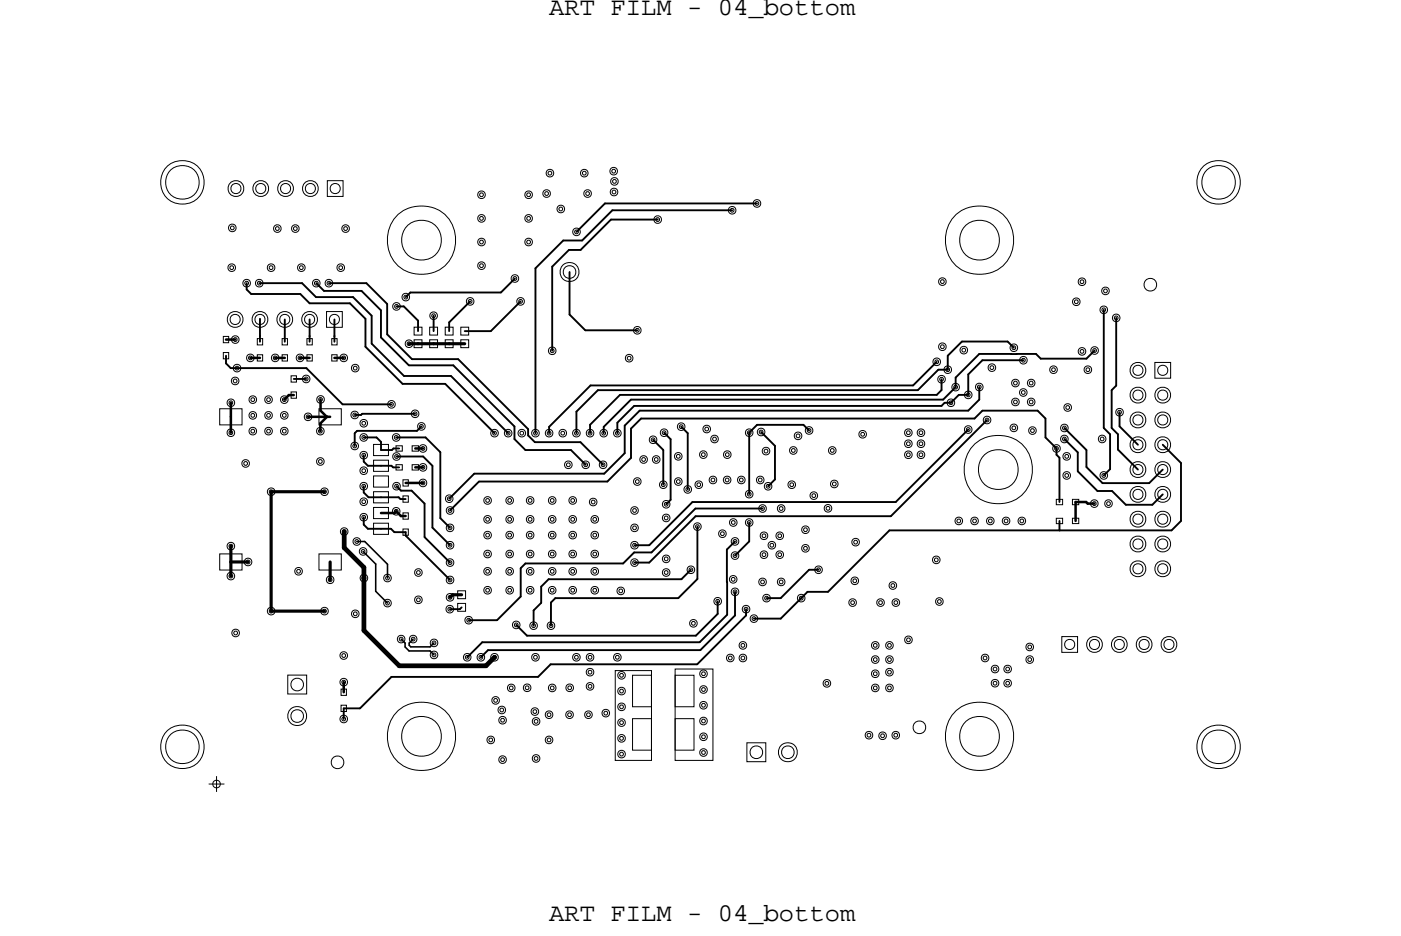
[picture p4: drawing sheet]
<svg xmlns="http://www.w3.org/2000/svg" width="113mm" height="75mm" viewBox="0 0 113 75" stroke-linecap="round" stroke-linejoin="round" font-family="sans-serif">
<defs><g id="words">
<g font-size="2.1">
<text x="44.3" y="1.2">ART FILM - 04_bottom</text>
<text x="44.3" y="74.2">ART FILM - 04_bottom</text>
</g>
</g></defs>
<!-- layer: Nets -->
<g fill="none" stroke="#000" stroke-width=".15">
<path d="M45.4 19.4h1.5zM46.9 19.4l2.5-2.4zM48.8 16.4h12.2zM48.8 16.4l-2.3 2.3zM49.2 17.7l-2.4 2.4zM49.2 17.7h3.8zM49.4 17h9.6zM18.2 28.7v.6zM18.2 29.3l.4 .4zM18.6 29.7h.5zM19.1 29.7h5.6zM19.9 22.8v.5z"/>
<path d="M19.9 23.3l.3 .4zM20.2 23.7h4zM20.9 22.8h3.4zM21 27.1h.1M21 27.1v.5zM21 25.8h.1M21 25.8v1.3zM23 25.8v1.8zM23.7 30.5h1zM24.2 23.7l.8 .8zM24.3 22.8l1.2 1.2zM24.7 29.7l2.9 2.9z"/>
<path d="M25 25.8v1.3zM25 27.1h.1M25 24.5h3.2zM25 27.1v.5zM25.5 24h3zM25.5 22.8l.6 .7zM26.1 23.5h3zM26.5 22.8h3zM27 25.8v1.3zM27 27.1h.1M27 27.1v.5zM27.6 32.6h3.9z"/>
<path d="M28.2 24.5l1.3 1.2zM28.5 24l1.5 1.5zM28.6 34.9v1.1zM28.6 33.5h.5zM28.8 34.7l-.2 .2zM28.8 34.7h4.8zM29.1 33.5l.1-.1zM29.1 23.5l1.6 1.5zM29.2 33.4h4.3zM29.3 35.3h1zM29.3 37.2l.3 .3zM29.3 36.7v.5z"/>
<path d="M29.3 39.7l.4 .4zM29.3 39.2v.5zM29.5 25.7v2.3zM29.5 28l2.9 2.9zM29.5 22.8l1.7 1.7zM29.6 37.5h1.1zM30 25.5v2.2zM30 27.7l2.6 2.6zM30.3 35.3l.4 .3zM30.7 27.2l2.3 2.3zM30.7 25v2.2zM30.7 36.3h.9z"/>
<path d="M30.7 35.6v.7zM30.7 37.5h.8zM31.2 27l2 2zM31.2 24.5v2.5zM31.5 37.5l.2 .2zM31.6 36.3l.1-.1zM31.7 37.7h.5zM31.7 36.2h.5zM31.9 35.3h2.4zM32 24.7h.5zM32 39.2l.3 .4zM32 36.8h2.1z"/>
<path d="M32.3 39.6h.9zM32.4 30.9h3.5zM32.5 24.7l1.2 1.1zM32.6 30.3h3.7zM33 29.5h3.5zM33.1 23.6h7.3zM33.1 23.6l-.4 .4zM33.2 39.6l1 1zM33.2 29h3.7zM33.7 25.8v.9zM34 34.4l-.4 .3zM34.1 36.8l.7 .7z"/>
<path d="M34.3 35.3l1.2 1.2zM34.8 37.5v5zM34.9 25.5v1.2zM35.5 36.5v5.3zM35.9 30.9l4 4zM36.2 26v.7zM36.2 26l1.7-1.7zM36.3 30.3l4.7 4.6zM36.5 29.5l5 4.9zM36.9 29l5.7 5.6zM37.5 26.7h2.1zM38.2 38.2l-2 2z"/>
<path d="M38.2 38.2h10.5zM38.6 38.8l-2.3 2.4zM38.6 38.8h10.3zM40.4 23.6l1.1-1.1zM41.5 35.4l.8 .9zM41.5 34.4v1zM42 24.3l-2.4 2.4zM42.3 36.3h3.7zM42.6 35.1l.5 .5zM42.6 34.6v.5zM43.1 35.6h3.7zM43.2 21.6l2.2-2.2z"/>
<path d="M43.2 21.6v13.3zM44.3 34.4l3.3-3.3zM44.3 34.4v.5zM44.5 21.5v6.8zM44.5 21.5l1.3-1.4zM45.8 20.1h1zM45.9 21.9v3.5zM45.9 25.4l1.3 1.2zM46 36.3l1.2 1.2zM46.5 33.2l1.7-1.7zM46.5 33.2v1.7zM46.8 35.6l1.8 1.9z"/>
<path d="M47.2 26.6h4.2zM47.6 34.2v.7zM47.6 31.1h26zM48.2 31.5h25.8zM48.7 34.4v.5zM48.9 38.8l2-1.9zM49.8 34.1v.8zM49.8 34.1l1.3-1.4zM50 31.8l-2.4 2.4zM50 31.8h25.5zM50.3 36.5l-1.6 1.7zM50.3 34.3v2.2z"/>
<path d="M50.3 34.3l1.2-1.2zM50.8 32.2l-2.1 2.2zM50.8 32.2h25.2zM50.9 34.6v2.3zM51.1 32.7h24.8zM51.5 33.1h26.5zM51.7 33.7l-.8 .9zM51.7 33.7h26.8zM52.6 35.5l.9 .8zM53.5 36.3v2.8zM53.5 34.9l.5 .5zM54 35.4v4.9z"/>
<path d="M54.9 34.4l.5 .5zM55.4 34.9v4.6zM60.4 34.9l.6-.7zM60.4 34.9v4.9zM61 34.2h3.7zM61.3 34.8l1.2 1.1zM61.9 39.2l.6-.6zM62.5 35.9v2.7zM64.7 34.2l.5 .5zM74 31.5l1.6-1.7zM75.5 29.2l-1.9 1.9zM75.6 29.8h.8z"/>
<path d="M75.9 31.4l-.4 .4zM75.9 30.6v.8zM76 32.2l1-1zM76.1 32.5l-.2 .2zM76.1 32.5h.5zM76.4 28.7v1.1zM76.6 32.5l.7-.7zM77 30.4v.8zM77.3 31.8h.7zM77.5 27.5h3.7zM77.5 27.5l-1.1 1.2zM78 30.2v1.6z"/>
<path d="M78.9 28.5l-1.9 1.9zM78.9 28.5h2.6zM78.9 32.2l-.9 .9zM78.9 31.2v1zM79.2 29l-1.2 1.2zM79.2 29h3.3zM79.2 33.1l-.7 .6zM79.2 33.1h4.4zM81.2 27.5l.5 .5zM81.5 28.5h.1M81.5 28.5h.4zM81.9 28.5h.1"/>
<path d="M81.9 28.5h1.6zM83.5 28.5l.4 .4zM83.6 33.1l.7 .6zM83.9 28.9h3.7zM84.3 33.7v1.6zM84.3 35.3l.8 .9zM85.1 36.2v.5zM85.1 36.7l.3 .2zM85.4 36.9v3.6zM85.8 35.4l1.1 1.1zM85.8 34.5l1.8 1.8zM86.9 36.5v1.5z"/>
<path d="M86.9 38l1.5 1.6zM87.6 28.9l.6-.6zM87.6 37.6l1.3 1.3zM87.6 36.3v1.3zM88.4 39.6h1.2zM88.9 38.9h3.7zM89 34.5l.5 .5zM89 25v9.5zM89.5 37.8l-.5 .5zM89.5 35v2.8zM89.6 31.5v3zM89.6 34.5l.5 .5z"/>
<path d="M89.6 39.6l1.1 1.1zM90 25.6v5.5zM90 31.1l-.4 .4zM90.1 35v1.2zM90.1 36.2l1.6 1.7zM90.2 34.4l1.5 1.5zM90.2 33.2v1.2zM92.6 38.9l1.1-1zM93.7 35.9l1.5 1.4zM95.2 37.3v4.7zM27.7 57.1h1.3zM27.7 57.1v.9z"/>
<path d="M29 57.1l2.5-2.5zM29.3 42.3l.3 .3zM29.3 41.7v.6zM29.6 42.6h1.1zM29.7 40.1h1zM30.7 42.6h.8zM30.7 40.1h1.4zM31.5 42.6l.3 .3zM31.5 54.6h11.9zM31.8 42.9h.9zM32.1 40.1l.2 .1zM32.3 40.2h.4z"/>
<path d="M32.7 42.9v.3zM32.7 43.2l3.6 3.6zM34.2 40.6v2.7zM34.2 43.3l2.1 2.1zM34.8 42.5l1.5 1.5zM35.5 41.8l.8 .8zM36.2 49.1h.9zM37.2 49l-.1 .1zM37.7 53l1.2-1.2zM37.8 50h2.3zM38.9 51.8h17.5zM39.3 52.4l-.5 .6z"/>
<path d="M39.3 52.4h17.1zM40.1 50l1.9-1.9zM41.6 50.4l.9 .8zM42 45.8v2.3zM42.3 45.4h7.9zM42.3 45.4l-.3 .4zM42.5 51.2h13.6zM43 49.2v1.2zM43.4 54.6l1-1zM43.6 48.6l-.6 .6zM43.6 47.3v1.3zM44.2 46.7l-.6 .6z"/>
<path d="M44.2 46.7h10.7zM44.4 53.6h11.8zM44.4 48.6v1.8zM44.8 48.2h9.9zM44.8 48.2l-.4 .4zM51.1 44.5h1.4zM51.1 44.5l-.9 .9zM51.1 45.4h1.2zM51.1 44h1.2zM52.5 44.5l3.5-3.5zM54 40.3l-.3 .4zM54.7 48.2l1.5-1.5z"/>
<path d="M55.7 45.9l-.8 .8zM55.8 40.5h16.4zM55.8 40.5l-3.5 3.5zM56 41h5.5zM56.1 41.6h15.7zM56.1 41.6l-3.8 3.8zM56.2 53.6l3.9-4zM56.2 42.5v4.2zM56.4 51.8l2.2-2.2zM57.8 49.5l-1.7 1.7zM57.8 48.5v1zM58.6 44.3v2.6z"/>
<path d="M58.6 46.9h.1M58.6 46.9v2.7zM59.2 44.8l1.2-1.2zM59.2 43.6l-.6 .7zM59.2 49.6l-2.8 2.8zM59.2 47.7v1.9zM60.1 49.1v.5zM60.4 42.1v1.5zM60.8 49.9h2.1zM61.8 48.2h1.1zM62.9 49.9l1.7-1.7zM62.9 48.2l2.3-2.3z"/>
<path d="M64.6 48.2l.5-.5zM65.1 47.7h1.6zM65.2 45.9h.8zM66.7 47.7l5-4.9zM71.7 42.8h13.7zM71.8 41.6l7.7-7.7zM72.2 40.5l5.8-5.9zM85.4 42.7h.1M85.4 42v.7zM85.4 42.8h9zM90.7 40.7h2.2zM92.9 40.7l.8-.8z"/>
<path d="M95.2 42l-.8 .8z"/>
</g>
<g fill="none" stroke="#000" stroke-width=".08">
<path d="M18.5 18.2l.2-.1 .2 .1 .1 .2-.1 .2-.2 .1-.2-.1-.1-.2zM18.6 18.3l.1-.1 .2 .1v.1l-.2 .1-.1-.1zM22.1 18.2l.3-.1 .2 .1 .1 .2-.1 .2-.2 .1-.3-.1-.1-.2zM22.2 18.4l.2-.1 .1 .1v.1l-.1 .1-.2-.1zM23.6 18.2l.2-.1 .2 .1 .1 .2-.1 .2-.2 .1-.2-.1-.1-.2zM23.7 18.4l.1-.1 .1 .1v.1l-.1 .1-.1-.1zM26.4 14.6h1.2v1.2h-1.2zM27.6 18.2l.3-.1 .2 .1 .1 .2-.1 .2-.2 .1-.3-.1-.1-.2zM27.7 18.4l.2-.1 .1 .1v.1l-.1 .1-.2-.1zM38.6 15.5l.2-.1 .2 .1 .1 .2-.1 .2-.2 .1-.2-.1-.1-.2zM38.6 19.3l.2-.1 .2 .1 .1 .2-.1 .2-.2 .1-.2-.1-.1-.2zM38.6 17.4l.2-.1 .2 .1 .1 .2-.1 .2-.2 .1-.2-.1-.1-.2z"/>
<path d="M38.7 15.6l.1-.1 .1 .1v.2l-.1 .1-.1-.1zM38.7 19.4h.1h.1v.2l-.1 .1-.1-.1zM38.7 17.5h.1h.1v.2l-.1 .1-.1-.1zM42.4 17.4l.2-.1 .2 .1 .1 .2-.1 .2-.2 .1-.2-.1-.1-.2zM42.4 15.5l.2-.1 .2 .1 .1 .2-.1 .2-.2 .1-.2-.1-.1-.2zM42.4 19.3l.2-.1 .2 .1 .1 .2-.1 .2-.2 .1-.2-.1-.1-.2zM42.5 17.5h.1h.1v.2l-.1 .1-.1-.1zM42.5 15.6l.1-.1 .1 .1v.2l-.1 .1-.1-.1zM42.5 19.4h.1h.1v.2l-.1 .1-.1-.1zM43.8 15.4l.3-.1 .2 .1 .1 .2-.1 .2-.2 .1-.3-.1-.1-.2zM43.9 15.5l.2-.1 .1 .1v.2l-.1 .1-.2-.1zM44.1 13.7h.2h.2l.1 .3-.1 .2-.2 .1-.2-.1-.1-.2z"/>
<path d="M44.2 13.9l.1-.1 .2 .1v.1l-.2 .1-.1-.1zM45 16.6l.2-.1 .2 .1 .1 .2-.1 .3-.2 .1-.2-.1-.1-.3zM45.1 16.8l.1-.1 .1 .1v.1l-.1 .1-.1-.1zM46.2 18.5l.3-.1 .2 .1 .1 .2-.1 .2-.2 .1-.3-.1v-.2zM46.3 18.6l.2-.1 .1 .1v.2h-.1h-.2zM46.9 13.7h.2h.2l.1 .3-.1 .2-.2 .1-.2-.1-.1-.2zM47 13.9l.1-.1 .1 .1v.1l-.1 .1-.1-.1zM47.1 15.4l.3-.1 .2 .1 .1 .2-.1 .2-.2 .1-.3-.1-.1-.2zM47.2 15.5l.2-.1 .1 .1v.2l-.1 .1-.2-.1zM49.2 13.6l.3-.1 .2 .1 .1 .2-.1 .2-.2 .1-.3-.1-.1-.2zM49.3 15.3l.2-.1 .2 .1 .1 .2-.1 .2-.2 .1-.2-.1-.1-.2zM49.3 14.4l.2-.1 .2 .1 .1 .2-.1 .2-.2 .1-.2-.1-.1-.2z"/>
<path d="M49.3 13.7l.2-.1 .1 .1v.2l-.1 .1-.2-.1zM49.3 15.4l.2-.1 .1 .1v.2h-.1h-.2zM49.4 14.5h.1h.2v.2l-.2 .1-.1-.1zM52.8 17.5l.2-.1 .2 .1 .1 .2-.1 .2-.2 .1-.2-.1-.1-.2zM52.9 17.6l.1-.1 .1 .1v.2l-.1 .1-.1-.1zM58.8 16.7l.2-.1 .2 .1 .1 .3-.1 .2-.2 .1-.2-.1-.1-.2zM58.9 16.9l.1-.1 .1 .1v.1l-.1 .1-.1-.1zM60.8 16.2l.2-.1 .2 .1 .1 .2-.1 .2-.2 .1-.2-.1-.1-.2zM60.9 16.3l.1-.1 .1 .1v.2l-.1 .1-.1-.1zM17.7 33h1.8v1.3h-1.8zM18 28.4h.4v.5h-.4zM18 27.1h.4v.5h-.4z"/>
<path d="M18.4 32.3l.2-.1 .2 .1 .1 .2-.1 .2-.2 .1-.2-.1-.1-.2zM18.4 34.7l.2-.1 .2 .1 .1 .2-.1 .2-.2 .1-.2-.1-.1-.2zM18.4 21.4l.3-.1 .2 .1 .1 .2-.1 .2-.2 .1-.3-.1v-.2zM18.5 32.4l.1-.1 .1 .1v.1l-.1 .1-.1-.1zM18.5 34.8l.1-.1 .1 .1v.2h-.1h-.1zM18.5 21.5l.2-.1 .1 .1v.1l-.1 .1-.2-.1zM18.7 30.5l.3-.1 .2 .1 .1 .2-.1 .2-.2 .1-.3-.1-.1-.2zM18.7 27.2l.3-.1 .2 .1 .1 .2-.1 .2-.2 .1-.3-.1v-.2zM18.8 30.6h.2h.1v.2l-.1 .1-.2-.1zM18.8 27.3l.2-.1 .1 .1v.1l-.1 .1-.2-.1zM18.9 29.5l.2-.1 .2 .1 .1 .2-.1 .2-.2 .1-.2-.1-.1-.2zM19 29.6l.1-.1 .1 .1v.1l-.1 .1-.1-.1z"/>
<path d="M19.6 37.2l.2-.1 .2 .1 .1 .2-.1 .2-.2 .1-.2-.1-.1-.2zM19.6 22.6l.3-.1 .2 .1 .1 .2-.1 .2-.2 .1-.3-.1v-.2zM19.7 37.3l.1-.1 .1 .1v.1l-.1 .1-.1-.1zM19.7 22.8l.2-.1 .1 .1v.1l-.1 .1-.2-.1zM19.9 28.6l.3-.1 .2 .1 .1 .3-.1 .2-.2 .1-.3-.1v-.2zM20 28.8l.2-.1 .1 .1v.1l-.1 .1-.2-.1zM20.1 32l.3-.1 .2 .1 .1 .2-.1 .2-.2 .1-.3-.1v-.2zM20.1 34.5l.3-.1 .2 .1 .1 .3-.1 .2-.2 .1-.3-.1v-.2zM20.1 33.3l.3-.1 .2 .1 .1 .2-.1 .2-.2 .1-.3-.1v-.2zM20.2 32.1h.2h.1v.2l-.1 .1-.2-.1zM20.2 34.7l.2-.1 .1 .1v.1l-.1 .1-.2-.1zM20.2 33.4l.2-.1 .1 .1v.2h-.1h-.2z"/>
<path d="M20.7 22.6l.2-.1 .2 .1 .1 .2-.1 .2-.2 .1-.2-.1-.1-.2zM20.7 27.3h.5v.5h-.5zM20.7 28.6h.5v.5h-.5zM20.8 22.8l.1-.1 .1 .1v.1l-.1 .1-.1-.1zM21.4 32l.2-.1 .3 .1v.2v.2l-.3 .1-.2-.1-.1-.2zM21.4 34.5l.2-.1 .3 .1v.3v.2l-.3 .1-.2-.1-.1-.2zM21.4 33.3l.2-.1 .3 .1v.2v.2l-.3 .1-.2-.1-.1-.2zM21.5 32.1h.1h.2v.2l-.2 .1-.1-.1zM21.5 34.7l.1-.1 .2 .1v.1l-.2 .1-.1-.1zM21.5 33.4l.1-.1 .2 .1v.2h-.2h-.1zM21.6 21.4l.2-.1 .3 .1 .1 .2-.1 .2-.3 .1-.2-.1-.1-.2zM21.6 39.4l.3-.1 .2 .1 .1 .2-.1 .2-.2 .1-.3-.1-.1-.2z"/>
<path d="M21.7 21.5l.1-.1 .2 .1v.1l-.2 .1-.1-.1zM21.7 39.6l.2-.1 .1 .1v.1l-.1 .1-.2-.1zM21.9 28.6l.3-.1 .2 .1 .1 .3-.1 .2-.2 .1-.3-.1v-.2zM22 28.8l.2-.1 .1 .1v.1l-.1 .1-.2-.1zM22.7 32l.2-.1 .2 .1 .1 .2-.1 .2-.2 .1-.2-.1-.1-.2zM22.7 34.5l.2-.1 .2 .1 .1 .3-.1 .2-.2 .1-.2-.1-.1-.2zM22.7 33.3l.2-.1 .2 .1 .1 .2-.1 .2-.2 .1-.2-.1-.1-.2zM22.7 27.3h.5v.5h-.5zM22.7 28.6h.5v.5h-.5zM22.8 32.1h.1h.1v.2l-.1 .1-.1-.1zM22.8 34.7l.1-.1 .1 .1v.1l-.1 .1-.1-.1zM22.8 33.4l.1-.1 .1 .1v.2h-.1h-.1z"/>
<path d="M23.5 30.3h.4v.5h-.4zM23.5 31.6h.4v.5h-.4zM23.9 28.6l.3-.1 .2 .1 .1 .3-.1 .2-.2 .1-.3-.1v-.2zM24 28.8l.2-.1 .1 .1v.1l-.1 .1-.2-.1zM24.1 21.4l.2-.1 .2 .1 .1 .2-.1 .2-.2 .1-.2-.1-.1-.2zM24.1 21.5l.2-.1 .1 .1v.1l-.1 .1-.2-.1zM24.4 30.3l.3-.1 .2 .1 .1 .2-.1 .3-.2 .1-.3-.1v-.3zM24.5 30.5l.2-.1 .1 .1v.1l-.1 .1-.2-.1zM24.6 33.4l.2-.1 .3 .1v.2v.2l-.3 .1-.2-.1-.1-.2zM24.7 33.5l.1-.1 .2 .1v.2l-.2 .1-.1-.1zM24.7 27.3h.5v.5h-.5zM24.7 28.6h.5v.5h-.5z"/>
<path d="M25.3 22.6l.2-.1 .2 .1 .1 .2-.1 .2-.2 .1-.2-.1-.1-.2zM25.4 22.8l.1-.1 .1 .1v.1l-.1 .1-.1-.1zM25.6 34.5l.2-.1 .2 .1 .1 .3-.1 .2-.2 .1-.2-.1-.1-.2zM25.6 37l.2-.1 .2 .1 .1 .2-.1 .2-.2 .1-.2-.1-.1-.2zM25.6 32l.2-.1 .3 .1v.2v.2l-.3 .1-.2-.1-.1-.2zM25.7 34.7l.1-.1 .2 .1v.1l-.2 .1-.1-.1zM25.7 37.1l.1-.1 .2 .1v.2l-.2 .1-.1-.1zM25.7 32.1l.1-.1 .2 .1v.2l-.2 .1-.1-.1zM25.7 33h1.8v1.3h-1.8zM25.9 39.4l.3-.1 .2 .1 .1 .2-.1 .2-.2 .1-.3-.1-.1-.2zM26 39.6l.2-.1 .1 .1v.1l-.1 .1-.2-.1zM26.3 22.6l.2-.1 .2 .1 .1 .2-.1 .2-.2 .1-.2-.1-.1-.2z"/>
<path d="M26.3 25.1h1.3v1.3h-1.3zM26.4 22.8l.1-.1 .1 .1v.1l-.1 .1-.1-.1zM26.7 27.3h.5v.5h-.5zM26.7 28.6h.5v.5h-.5zM27.2 21.4l.3-.1 .2 .1 .1 .2-.1 .2-.2 .1-.3-.1v-.2zM27.3 21.5l.2-.1 .1 .1v.1l-.1 .1-.2-.1zM27.5 28.6l.2-.1 .2 .1 .1 .3-.1 .2-.2 .1-.2-.1-.1-.2zM27.6 28.8l.1-.1 .1 .1v.1l-.1 .1-.1-.1zM28.4 35.7l.2-.1 .2 .1 .1 .3-.1 .2-.2 .1-.2-.1-.1-.2zM28.4 33.2l.2-.1 .2 .1 .1 .3-.1 .2-.2 .1-.2-.1-.1-.2zM28.4 29.5l.2-.1 .3 .1v.2v.2l-.3 .1-.2-.1-.1-.2zM28.5 35.9l.1-.1 .1 .1v.1l-.1 .1-.1-.1z"/>
<path d="M28.5 33.4l.1-.1 .1 .1v.1l-.1 .1-.1-.1zM28.5 29.6l.1-.1 .2 .1v.1l-.2 .1-.1-.1zM29.1 35.1l.2-.1 .2 .1 .1 .2-.1 .2-.2 .1-.2-.1-.1-.2zM29.1 36.5l.2-.1 .2 .1 .1 .2-.1 .2-.2 .1-.2-.1-.1-.2zM29.1 39l.2-.1 .2 .1 .1 .2-.1 .2-.2 .1-.2-.1-.1-.2zM29.1 37.7l.2-.1 .2 .1 .1 .2-.1 .3h-.2h-.2l-.1-.3zM29.1 33.9l.2-.1 .2 .1 .1 .2-.1 .2-.2 .1-.2-.1-.1-.2zM29.2 35.2l.1-.1 .1 .1v.1l-.1 .1-.1-.1zM29.2 36.6l.1-.1 .1 .1v.2h-.1h-.1zM29.2 39.1l.1-.1 .1 .1v.2h-.1h-.1zM29.2 37.9l.1-.1 .1 .1v.1l-.1 .1-.1-.1zM29.2 34h.1h.1v.2l-.1 .1-.1-.1z"/>
<path d="M30.1 35.8h1.2v.9h-1.2zM30.1 37.1h1.2v.9h-1.2zM30.1 39.6h1.2v.9h-1.2zM30.1 38.4h1.2v.9h-1.2zM31.3 32.4l.2-.1 .3 .1 .1 .2-.1 .2-.3 .1-.2-.1-.1-.2zM31.4 32.5l.1-.1 .2 .1v.2h-.2h-.1zM31.7 35.1l.2-.1 .3 .1v.2v.2l-.3 .1-.2-.1-.1-.2zM31.7 24.5l.3-.1 .2 .1 .1 .2-.1 .2-.2 .1-.3-.1-.1-.2zM31.7 39l.3-.1 .2 .1 .1 .2-.1 .2-.2 .1-.3-.1-.1-.2zM31.7 36.6l.3-.1 .2 .1 .1 .2-.1 .2-.2 .1-.3-.1-.1-.2zM31.8 35.2l.1-.1 .2 .1v.1l-.2 .1-.1-.1zM31.8 24.6l.2-.1 .1 .1v.2l-.1 .1-.2-.1z"/>
<path d="M31.8 39.1l.2-.1 .1 .1v.2h-.1h-.2zM31.8 36.7l.2-.1 .1 .1v.2l-.1 .1-.2-.1zM31.9 35.9h.5v.5h-.5zM31.9 37.5h.5v.4h-.5zM32.5 23.7l.2-.1 .2 .1 .1 .3-.1 .2-.2 .1-.2-.1-.1-.2zM32.5 40h.4v.5h-.4zM32.5 38.7h.4v.5h-.4zM32.6 23.9l.1-.1 .1 .1v.1l-.1 .1-.1-.1zM32.7 27.5l.3-.1 .2 .1 .1 .2-.1 .2-.2 .1-.3-.1v-.2zM32.8 27.6h.2h.1v.2l-.1 .1-.2-.1zM33.2 35.9h.5v.5h-.5zM33.2 37.5h.5v.4h-.5z"/>
<path d="M33.2 33.1h.3h.2l.1 .3-.1 .2-.2 .1-.3-.1-.1-.2zM33.3 33.3l.2-.1 .1 .1v.1l-.1 .1-.2-.1zM33.4 27.4h.6v.6h-.6zM33.4 26.4h.6v.6h-.6zM33.7 34.2l.3-.1 .2 .1 .1 .2-.1 .2-.2 .1-.3-.1v-.2zM33.8 34.3l.2-.1 .1 .1v.1l-.1 .1-.2-.1zM33.9 35.9l.2-.1 .2 .1 .1 .3-.1 .2-.2 .1-.2-.1-.1-.2zM33.9 37.5l.2-.1 .2 .1 .1 .2-.1 .2-.2 .1-.2-.1-.1-.2zM33.9 38.7l.2-.1 .2 .1 .1 .2-.1 .2-.2 .1-.2-.1-.1-.2zM34 36.1l.1-.1 .1 .1v.1l-.1 .1-.1-.1zM34 37.6l.1-.1 .1 .1v.1l-.1 .1-.1-.1zM34 38.9l.1-.1 .1 .1v.1l-.1 .1-.1-.1z"/>
<path d="M34.6 27.4h.7v.6h-.7zM34.6 26.4h.7v.6h-.7zM34.7 25.2l.2-.1 .3 .1v.3v.2l-.3 .1-.2-.1-.1-.2zM34.8 25.4l.1-.1 .2 .1v.1l-.2 .1-.1-.1zM35.9 27.4h.6v.6h-.6zM35.9 26.4h.6v.6h-.6zM36 40l.2-.1 .2 .1 .1 .2-.1 .2-.2 .1-.2-.1-.1-.2zM37.1 27.4h.7v.6h-.7zM37.1 26.4h.7v.6h-.7zM37.7 24.1l.2-.1 .2 .1 .1 .2-.1 .2-.2 .1-.2-.1-.1-.2zM37.8 24.2l.1-.1 .1 .1v.2h-.1h-.1zM38.6 21.2l.2-.1 .2 .1 .1 .2-.1 .2-.2 .1-.2-.1-.1-.2z"/>
<path d="M38.7 21.3h.1h.1v.2l-.1 .1-.1-.1zM39.6 34.7l.3-.1 .2 .1 .1 .2-.1 .2-.2 .1-.3-.1-.1-.2zM39.7 34.8h.2h.1v.2l-.1 .1-.2-.1zM40.7 34.7l.3-.1 .2 .1 .1 .2-.1 .2-.2 .1-.3-.1-.1-.2zM40.8 34.8h.2h.1v.2l-.1 .1-.2-.1zM41.3 22.2l.2-.1 .2 .1 .1 .3-.1 .2-.2 .1-.2-.1-.1-.2zM41.4 22.4l.1-.1 .1 .1v.1l-.1 .1-.1-.1zM41.7 24.1l.3-.1 .2 .1 .1 .2-.1 .2-.2 .1-.3-.1-.1-.2zM41.8 24.2l.2-.1 .1 .1v.2h-.1h-.2zM41.8 34.7l.3-.1 .2 .1 .1 .2-.1 .2-.2 .1-.3-.1-.1-.2zM41.9 34.8h.2h.1v.2l-.1 .1-.2-.1zM42.9 34.7l.3-.1 .2 .1 .1 .2-.1 .2-.2 .1-.3-.1-.1-.2z"/>
<path d="M43 34.8h.2h.1v.2l-.1 .1-.2-.1zM44 34.7l.3-.1 .2 .1 .1 .2-.1 .2-.2 .1-.3-.1-.1-.2zM44.1 34.8h.2h.1v.2l-.1 .1-.2-.1zM44.3 28.1l.2-.1 .2 .1 .1 .2-.1 .2-.2 .1-.2-.1-.1-.2zM44.4 28.2l.1-.1 .1 .1v.2h-.1h-.1zM45.1 34.7l.3-.1 .2 .1 .1 .2-.1 .2-.2 .1-.3-.1-.1-.2zM45.2 34.8h.2h.1v.2l-.1 .1-.2-.1zM45.6 37.3l.2-.1 .2 .1 .1 .2-.1 .2-.2 .1-.2-.1-.1-.2zM45.7 37.4l.1-.1 .1 .1v.1l-.1 .1-.1-.1zM46.2 34.7l.3-.1 .2 .1 .1 .2-.1 .2-.2 .1-.3-.1-.1-.2zM46.3 34.8h.2h.1v.2l-.1 .1-.2-.1zM47 37.3l.2-.1 .2 .1 .1 .2-.1 .2-.2 .1-.2-.1-.1-.2z"/>
<path d="M47.1 37.4l.1-.1 .1 .1v.1l-.1 .1-.1-.1zM47.3 34.7l.3-.1 .2 .1 .1 .2-.1 .2-.2 .1-.3-.1-.1-.2zM47.4 34.8h.2h.1v.2l-.1 .1-.2-.1zM48.4 37.3l.2-.1 .2 .1 .1 .2-.1 .2-.2 .1-.2-.1-.1-.2zM48.4 34.7l.3-.1 .2 .1 .1 .2-.1 .2-.2 .1-.3-.1-.1-.2zM48.5 37.4l.1-.1 .1 .1v.1l-.1 .1-.1-.1zM48.5 34.8h.2h.1v.2l-.1 .1-.2-.1zM49.5 34.7l.3-.1 .2 .1 .1 .2-.1 .2-.2 .1-.3-.1-.1-.2zM49.6 34.8h.2h.1v.2l-.1 .1-.2-.1zM50.5 28.7l.2-.1 .2 .1 .1 .2-.1 .2-.2 .1-.2-.1-.1-.2zM50.6 28.8l.1-.1 .1 .1v.1l-.1 .1-.1-.1zM51.1 26.4l.3-.1 .2 .1 .1 .2-.1 .2-.2 .1-.3-.1v-.2z"/>
<path d="M51.1 38.6l.3-.1 .2 .1 .1 .2-.1 .2-.2 .1-.3-.1v-.2zM51.2 26.6l.2-.1 .1 .1v.1l-.1 .1-.2-.1zM51.2 38.7h.2h.1v.2l-.1 .1-.2-.1zM51.6 36.8l.3-.1 .2 .1 .1 .2-.1 .2-.2 .1-.3-.1v-.2zM51.7 37l.2-.1 .1 .1v.1l-.1 .1-.2-.1zM52.4 35.2l.2-.1 .3 .1v.3v.2l-.3 .1-.2-.1-.1-.2zM52.5 35.4l.1-.1 .2 .1v.1l-.2 .1-.1-.1zM52.7 36.8l.2-.1 .2 .1 .1 .2-.1 .2-.2 .1-.2-.1-.1-.2zM52.7 37l.2-.1 .1 .1v.1l-.1 .1-.2-.1zM53.2 38.9l.3-.1 .2 .1 .1 .2-.1 .2-.2 .1-.3-.1-.1-.2zM53.3 34.7l.2-.1 .2 .1 .1 .2-.1 .2-.2 .1-.2-.1-.1-.2zM53.3 39l.2-.1 .1 .1v.1l-.1 .1-.2-.1z"/>
<path d="M53.4 34.8l.1-.1 .2 .1v.2h-.2h-.1zM54.4 36.6l.3-.1 .2 .1 .1 .2-.1 .2-.2 .1-.3-.1v-.2zM54.4 38.6l.3-.1 .2 .1 .1 .2-.1 .2-.2 .1-.3-.1v-.2zM54.5 36.7l.2-.1 .1 .1v.2h-.1h-.2zM54.5 38.7h.2h.1v.2l-.1 .1-.2-.1zM54.7 34.2l.2-.1 .2 .1 .1 .2-.1 .2-.2 .1-.2-.1-.1-.2zM54.8 34.3l.1-.1 .1 .1v.2h-.1h-.1zM55.2 39.2l.2-.1 .3 .1v.3v.2l-.3 .1-.2-.1-.1-.2zM55.3 39.4l.1-.1 .2 .1v.1l-.2 .1-.1-.1zM56.1 38.9l.2-.1 .2 .1 .1 .2-.1 .2-.2 .1-.2-.1-.1-.2zM56.2 39l.1-.1 .1 .1v.1l-.1 .1-.1-.1zM56.5 36.4l.2-.1 .2 .1 .1 .2-.1 .3-.2 .1-.2-.1-.1-.3z"/>
<path d="M56.5 36.6l.2-.1 .1 .1v.1l-.1 .1-.2-.1zM56.7 34.4l.3-.1 .2 .1 .1 .2-.1 .2-.2 .1-.3-.1-.1-.2zM56.8 34.5l.2-.1 .1 .1v.2h-.1h-.2zM57.2 38.5l.3-.1 .2 .1 .1 .2-.1 .2-.2 .1-.3-.1v-.2zM57.3 38.6l.2-.1 .1 .1v.2h-.1h-.2zM57.4 35.2l.2-.1 .2 .1 .1 .2-.1 .2-.2 .1-.2-.1-.1-.2zM57.4 35.3l.2-.1 .1 .1v.2h-.1h-.2zM58.4 38.5l.2-.1 .2 .1 .1 .2-.1 .2-.2 .1-.2-.1-.1-.2zM58.4 36.4l.2-.1 .2 .1 .1 .2-.1 .3-.2 .1-.2-.1-.1-.3zM58.5 38.6l.1-.1 .1 .1v.2h-.1h-.1zM58.5 36.6l.1-.1 .1 .1v.1l-.1 .1-.1-.1zM59.5 38.5l.2-.1 .3 .1v.2v.2l-.3 .1-.2-.1-.1-.2z"/>
<path d="M59.6 38.6l.1-.1 .2 .1v.2h-.2h-.1zM60.1 34.7l.3-.1 .2 .1 .1 .2-.1 .2-.2 .1-.3-.1v-.2zM60.1 39.6l.3-.1 .2 .1 .1 .2-.1 .2-.2 .1-.3-.1v-.2zM60.2 34.8l.2-.1 .1 .1v.2h-.1h-.2zM60.2 39.8l.2-.1 .1 .1v.1l-.1 .1-.2-.1zM61 38.5l.3-.1 .2 .1 .1 .2-.1 .2-.2 .1-.3-.1v-.2zM61.1 34.6l.2-.1 .3 .1v.2v.2l-.3 .1-.2-.1-.1-.2zM61.1 38.6l.2-.1 .1 .1v.2h-.1h-.2zM61.2 34.8l.1-.1 .2 .1v.1l-.2 .1-.1-.1zM61.5 36.2l.2-.1 .3 .1v.2v.2l-.3 .1-.2-.1-.1-.2zM61.6 36.3l.1-.1 .2 .1v.1l-.2 .1-.1-.1zM61.7 39l.2-.1 .2 .1 .1 .2-.1 .2-.2 .1-.2-.1-.1-.2z"/>
<path d="M61.8 39.1l.1-.1 .1 .1v.2l-.1 .1-.1-.1zM63.6 38.9l.2-.1 .2 .1 .1 .2-.1 .2-.2 .1-.2-.1-.1-.2zM63.7 39l.1-.1 .1 .1v.1l-.1 .1-.1-.1zM63.7 36.1l.2-.1 .3 .1v.2v.2l-.3 .1-.2-.1-.1-.2zM63.8 36.2h.1h.2v.2l-.2 .1-.1-.1zM64.1 34.9l.2-.1 .2 .1 .1 .2-.1 .2-.2 .1-.2-.1-.1-.2zM64.2 35.1l.1-.1 .1 .1v.1l-.1 .1-.1-.1zM65 34.5l.2-.1 .2 .1 .1 .2-.1 .2-.2 .1-.2-.1-.1-.2zM65.1 34.6l.1-.1 .1 .1v.2l-.1 .1-.1-.1zM65.4 39.7l.2-.1 .2 .1 .1 .3-.1 .2-.2 .1-.2-.1-.1-.2zM65.4 39.9l.2-.1 .1 .1v.1l-.1 .1-.2-.1zM66.8 36.1l.3-.1 .2 .1 .1 .2-.1 .2-.2 .1-.3-.1v-.2z"/>
<path d="M66.9 36.2h.2h.1v.2l-.1 .1-.2-.1zM67 38.8l.2-.1 .3 .1v.2v.2l-.3 .1-.2-.1-.1-.2zM67.1 38.9h.1h.2v.2l-.2 .1-.1-.1zM69.3 34.8l.2-.1 .2 .1 .1 .2-.1 .2-.2 .1-.2-.1-.1-.2zM69.4 34.9h.1h.2v.2l-.2 .1-.1-.1zM73 36.4h.2h.2l.1 .3-.1 .2-.2 .1-.2-.1-.1-.2zM73 35.6l.2-.1 .2 .1 .1 .2-.1 .2-.2 .1-.2-.1-.1-.2zM73 34.7l.2-.1 .2 .1 .1 .2-.1 .2-.2 .1-.2-.1-.1-.2zM73.1 36.6l.1-.1 .1 .1v.1l-.1 .1-.1-.1zM73.1 35.7l.1-.1 .1 .1v.1l-.1 .1-.1-.1zM73.1 34.8l.1-.1 .1 .1v.2h-.1h-.1zM74 36.4h.2h.2l.1 .3-.1 .2-.2 .1-.2-.1-.1-.2z"/>
<path d="M74 35.6l.2-.1 .2 .1 .1 .2-.1 .2-.2 .1-.2-.1-.1-.2zM74 34.7l.2-.1 .2 .1 .1 .2-.1 .2-.2 .1-.2-.1-.1-.2zM74.1 36.6l.1-.1 .2 .1v.1l-.2 .1-.1-.1zM74.1 35.7l.1-.1 .2 .1v.1l-.2 .1-.1-.1zM74.1 34.8l.1-.1 .2 .1v.2h-.2h-.1zM75.3 29l.2-.1 .2 .1 .1 .2-.1 .2-.2 .1-.2-.1-.1-.2zM75.4 29.1l.1-.1 .1 .1v.1l-.1 .1-.1-.1zM75.6 30.4l.3-.1 .2 .1 .1 .2-.1 .2-.2 .1-.3-.1v-.2zM75.7 22.5l.2-.1 .3 .1 .1 .2-.1 .2-.3 .1-.2-.1-.1-.2zM75.7 27.7l.2-.1 .3 .1 .1 .2-.1 .3-.3 .1-.2-.1-.1-.3zM75.7 30.5l.2-.1 .1 .1v.1l-.1 .1-.2-.1zM75.8 22.6l.1-.1 .2 .1v.2l-.2 .1-.1-.1z"/>
<path d="M75.8 27.9l.1-.1 .2 .1v.1l-.2 .1-.1-.1zM76.2 29.6l.2-.1 .2 .1 .1 .2-.1 .2-.2 .1-.2-.1-.1-.2zM76.2 29.7l.2-.1 .1 .1v.2l-.1 .1-.2-.1zM76.4 32.3l.2-.1 .3 .1v.2v.2l-.3 .1-.2-.1-.1-.2zM76.5 32.4l.1-.1 .2 .1v.1l-.2 .1-.1-.1zM76.8 31l.2-.1 .2 .1 .1 .2-.1 .2-.2 .1-.2-.1-.1-.2zM76.9 31.1h.1h.1v.2l-.1 .1-.1-.1zM77.4 28l.3-.1 .2 .1 .1 .2-.1 .2-.2 .1-.3-.1v-.2zM77.5 28.2l.2-.1 .1 .1v.1l-.1 .1-.2-.1zM77.8 34.4l.2-.1 .3 .1v.2v.2l-.3 .1-.2-.1-.1-.2zM77.8 31.6l.2-.1 .3 .1v.2v.2l-.3 .1-.2-.1-.1-.2zM77.9 34.6l.1-.1 .2 .1v.1l-.2 .1-.1-.1z"/>
<path d="M77.9 31.8l.1-.1 .2 .1v.1l-.2 .1-.1-.1zM78.7 31l.2-.1 .2 .1 .1 .2-.1 .2-.2 .1-.2-.1-.1-.2zM78.8 31.1l.1-.1 .2 .1v.2l-.2 .1-.1-.1zM79.3 33.6h.2h.3l.1 .3-.1 .2-.3 .1-.2-.1-.1-.2zM79.4 33.8l.1-.1 .2 .1v.1l-.2 .1-.1-.1zM79.7 29.4l.2-.1 .3 .1v.2v.2l-.3 .1-.2-.1-.1-.2zM79.8 29.6l.1-.1 .2 .1v.1l-.2 .1-.1-.1zM81.5 34.3l.2-.1 .2 .1 .1 .2-.1 .2-.2 .1-.2-.1-.1-.2zM81.5 27.8l.2-.1 .2 .1 .1 .2-.1 .2-.2 .1-.2-.1-.1-.2zM81.6 34.4l.1-.1 .1 .1v.2h-.1h-.1zM81.6 28l.1-.1 .1 .1v.1l-.1 .1-.1-.1zM81.6 30.7l.2-.1 .3 .1v.2v.2l-.3 .1-.2-.1-.1-.2z"/>
<path d="M81.6 32.2l.2-.1 .3 .1v.2v.2l-.3 .1-.2-.1-.1-.2zM81.7 30.8l.1-.1 .2 .1v.2h-.2h-.1zM81.7 32.3l.1-.1 .2 .1v.2l-.2 .1-.1-.1zM82.2 31.4l.3-.1 .2 .1 .1 .2-.1 .2-.2 .1-.3-.1v-.2zM82.2 28.8l.3-.1 .2 .1 .1 .2-.1 .2-.2 .1-.3-.1v-.2zM82.3 31.6l.2-.1 .1 .1v.1l-.1 .1-.2-.1zM82.3 29l.2-.1 .1 .1v.1l-.1 .1-.2-.1zM82.9 30.7l.2-.1 .2 .1 .1 .2-.1 .2-.2 .1-.2-.1-.1-.2zM82.9 32.2l.2-.1 .2 .1 .1 .2-.1 .2-.2 .1-.2-.1-.1-.2zM83 30.8l.1-.1 .1 .1v.2h-.1h-.1zM83 32.3l.1-.1 .1 .1v.2l-.1 .1-.1-.1zM83 34.5l.2-.1 .2 .1 .1 .2-.1 .2-.2 .1-.2-.1-.1-.2z"/>
<path d="M83.1 34.6h.1h.1v.2l-.1 .1-.1-.1zM84.7 29.6l.2-.1 .2 .1 .1 .2-.1 .2-.2 .1-.2-.1-.1-.2zM84.8 29.7l.1-.1 .1 .1v.2l-.1 .1-.1-.1zM84.9 35.9l.2-.1 .3 .1v.3v.2l-.3 .1-.2-.1-.1-.2zM85 36.1l.1-.1 .2 .1v.1l-.2 .1-.1-.1zM85.5 35.2l.3-.1 .2 .1 .1 .2-.1 .2-.2 .1-.3-.1v-.2zM85.5 34.3l.3-.1 .2 .1 .1 .2-.1 .2-.2 .1-.3-.1v-.2zM85.6 35.3l.2-.1 .1 .1v.2h-.1h-.2zM85.6 34.4l.2-.1 .1 .1v.2l-.1 .1-.2-.1zM85.7 38.1l.3-.1 .2 .1 .1 .2-.1 .2-.2 .1-.3-.1v-.2zM85.7 36.6l.3-.1 .2 .1 .1 .2-.1 .2-.2 .1-.3-.1v-.2zM85.8 32.6l.2-.1 .3 .1v.2v.3l-.3 .1-.2-.1-.1-.3z"/>
<path d="M85.8 38.3l.2-.1 .1 .1v.1l-.1 .1-.2-.1zM85.8 36.7l.2-.1 .1 .1v.2h-.1h-.2zM85.9 32.8l.1-.1 .2 .1v.1l-.2 .1-.1-.1zM86.5 24.1l.2-.1 .3 .1v.2v.2l-.3 .1-.2-.1-.1-.2zM86.6 24.3l.1-.1 .2 .1v.1l-.2 .1-.1-.1zM87 22.5l.2-.1 .2 .1 .1 .2-.1 .2-.2 .1-.2-.1-.1-.2zM87 28.1l.2-.1 .2 .1 .1 .2-.1 .2-.2 .1-.2-.1-.1-.2zM87.1 22.6h.1h.1v.2l-.1 .1-.1-.1zM87.1 28.3l.1-.1 .1 .1v.1l-.1 .1-.1-.1zM87.4 29.6l.3-.1 .2 .1 .1 .2-.1 .2-.2 .1-.3-.1v-.2zM87.5 29.7l.2-.1 .1 .1v.2l-.1 .1-.2-.1zM88 28h.2h.2l.1 .3-.1 .2-.2 .1-.2-.1-.1-.2z"/>
<path d="M88.1 28.2l.1-.1 .1 .1v.1l-.1 .1-.1-.1zM88.6 35.2l.2-.1 .2 .1 .1 .2-.1 .2-.2 .1-.2-.1-.1-.2zM88.7 35.3l.1-.1 .2 .1v.2h-.2h-.1zM88.7 24.8l.3-.1 .2 .1 .1 .2-.1 .2-.2 .1-.3-.1-.1-.2zM88.7 38.1l.3-.1 .2 .1 .1 .2-.1 .2-.2 .1-.3-.1-.1-.2zM88.8 24.9l.2-.1 .1 .1v.1l-.1 .1-.2-.1zM88.8 38.3l.2-.1 .1 .1v.1l-.1 .1-.2-.1zM88.9 23.2l.2-.1 .2 .1 .1 .3-.1 .2-.2 .1-.2-.1-.1-.2zM89 23.4l.1-.1 .1 .1v.1l-.1 .1-.1-.1zM89.7 25.4l.3-.1 .2 .1 .1 .2-.1 .2-.2 .1-.3-.1-.1-.2zM89.8 25.6l.2-.1 .1 .1v.1l-.1 .1-.2-.1zM90 33l.2-.1 .3 .1v.2v.2l-.3 .1-.2-.1-.1-.2z"/>
<path d="M90.1 33.2l.1-.1 .2 .1v.1l-.2 .1-.1-.1zM93.1 29.2h1.2v1.3h-1.2zM17.7 44.7h1.8v1.3h-1.8zM18.4 43.8l.2-.1 .2 .1 .1 .2-.1 .2-.2 .1-.2-.1-.1-.2zM18.4 46.2l.2-.1 .2 .1 .1 .2-.1 .2-.2 .1-.2-.1-.1-.2zM18.5 44l.1-.1 .1 .1v.1l-.1 .1-.1-.1zM18.5 46.4l.1-.1 .1 .1v.1l-.1 .1-.1-.1zM18.8 50.8l.2-.1 .2 .1 .1 .2-.1 .2-.2 .1-.2-.1-.1-.2zM18.9 51l.1-.1 .1 .1v.1l-.1 .1-.1-.1zM19.8 45.1l.2-.1 .2 .1 .1 .2-.1 .2-.2 .1-.2-.1-.1-.2zM19.9 45.2l.1-.1 .1 .1v.2l-.1 .1-.1-.1zM21.6 49.1l.3-.1 .2 .1 .1 .2-.1 .2-.2 .1-.3-.1-.1-.2z"/>
<path d="M21.7 49.2l.2-.1 .1 .1v.1l-.1 .1-.2-.1zM23.2 54.4h1.5v1.5h-1.5zM23.8 45.8l.3-.1 .2 .1 .1 .3-.1 .2-.2 .1-.3-.1v-.2zM23.9 46l.2-.1 .1 .1v.1l-.1 .1-.2-.1zM25.7 44.7h1.8v1.3h-1.8zM25.9 49.1l.3-.1 .2 .1 .1 .2-.1 .2-.2 .1-.3-.1-.1-.2zM26 49.2l.2-.1 .1 .1v.1l-.1 .1-.2-.1zM26.4 46.5l.2-.1 .2 .1 .1 .2-.1 .2-.2 .1-.2-.1-.1-.2zM26.5 46.7l.1-.1 .1 .1v.1l-.1 .1-.1-.1zM27.5 57.7h.2h.2l.1 .3-.1 .2-.2 .1-.2-.1-.1-.2zM27.5 52.6l.2-.1 .2 .1 .1 .2-.1 .3h-.2h-.2l-.1-.3zM27.5 54.8l.2-.1 .2 .1 .1 .2-.1 .2-.2 .1-.2-.1-.1-.2z"/>
<path d="M27.5 56.8h.4v.6h-.4zM27.5 55.5h.4v.6h-.4zM27.5 42.6l.2-.1 .3 .1v.3v.2l-.3 .1-.2-.1-.1-.2zM27.6 57.9l.1-.1 .1 .1v.1l-.1 .1-.1-.1zM27.6 52.8l.1-.1 .1 .1v.1l-.1 .1-.1-.1zM27.6 54.9l.1-.1 .1 .1v.2h-.1h-.1zM27.6 42.8l.1-.1 .2 .1v.1l-.2 .1-.1-.1zM28.4 49.3l.2-.1 .3 .1v.2v.2l-.3 .1-.2-.1-.1-.2zM28.5 49.4l.1-.1 .2 .1v.2h-.2h-.1zM28.5 43.4l.3-.1 .2 .1 .1 .3-.1 .2-.2 .1-.3-.1-.1-.2zM28.6 43.6l.2-.1 .1 .1v.1l-.1 .1-.2-.1zM29 44.2l.3-.1 .2 .1 .1 .3-.1 .2-.2 .1-.3-.1v-.2z"/>
<path d="M29.1 41.5l.2-.1 .2 .1 .1 .2-.1 .2-.2 .1-.2-.1-.1-.2zM29.1 40.2l.2-.1 .2 .1 .1 .2-.1 .3h-.2h-.2l-.1-.3zM29.1 46.4l.2-.1 .3 .1v.2v.2l-.3 .1-.2-.1-.1-.2zM29.1 44.4l.2-.1 .1 .1v.1l-.1 .1-.2-.1zM29.2 41.6l.1-.1 .1 .1v.2h-.1h-.1zM29.2 40.4l.1-.1 .1 .1v.1l-.1 .1-.1-.1zM29.2 46.5l.1-.1 .2 .1v.2h-.2h-.1zM30.1 42.2h1.2v.9h-1.2zM30.1 40.9h1.2v.9h-1.2zM31 48.4l.2-.1 .3 .1v.2v.2l-.3 .1-.2-.1-.1-.2zM31 46.4l.2-.1 .3 .1v.2v.2l-.3 .1-.2-.1-.1-.2zM31.1 48.5h.1h.2v.2l-.2 .1-.1-.1z"/>
<path d="M31.1 46.5l.1-.1 .2 .1v.2h-.2h-.1zM31.7 41l.2-.1 .3 .1v.2v.2l-.3 .1-.2-.1-.1-.2zM31.8 41.1h.1h.2v.2l-.2 .1-.1-.1zM32.1 51.3l.2-.1 .3 .1v.2v.2l-.3 .1-.2-.1-.1-.2zM32.2 51.4h.1h.2v.2l-.2 .1-.1-.1zM32.5 42.6h.4v.6h-.4zM32.5 41.3h.4v.6h-.4zM33.1 51.3l.2-.1 .2 .1 .1 .2-.1 .2-.2 .1-.2-.1-.1-.2zM33.2 51.4h.1h.1v.2l-.1 .1-.1-.1zM33.5 45.9l.2-.1 .2 .1 .1 .3-.1 .2-.2 .1-.2-.1-.1-.2zM33.5 48.1l.2-.1 .2 .1 .1 .3-.1 .2-.2 .1-.2-.1-.1-.2zM33.6 46.1l.1-.1 .2 .1v.1l-.2 .1-.1-.1z"/>
<path d="M33.6 48.3l.1-.1 .2 .1v.1l-.2 .1-.1-.1zM34.7 52.6l.3-.1 .2 .1 .1 .2-.1 .2-.2 .1-.3-.1v-.2zM34.7 51.6l.3-.1 .2 .1 .1 .2-.1 .2-.2 .1-.3-.1v-.2zM34.8 52.7l.2-.1 .1 .1v.2h-.1h-.2zM34.8 51.8l.2-.1 .1 .1v.1l-.1 .1-.2-.1zM36 48.9l.2-.1 .3 .1 .1 .2-.1 .2-.3 .1-.2-.1-.1-.2zM36 46.5l.3-.1 .2 .1 .1 .3-.1 .2-.2 .1-.3-.1v-.2zM36 45.1l.3-.1 .2 .1 .1 .3-.1 .2-.2 .1-.3-.1v-.2zM36 40.9l.3-.1 .2 .1 .1 .3-.1 .2-.2 .1-.3-.1v-.2zM36 42.3l.3-.1 .2 .1 .1 .3-.1 .2-.2 .1-.3-.1v-.2zM36 43.7l.3-.1 .2 .1 .1 .3-.1 .2-.2 .1-.3-.1v-.2zM36 47.9l.3-.1 .2 .1 .1 .3-.1 .2-.2 .1-.3-.1v-.2z"/>
<path d="M36.1 40.1l.1-.1 .1 .1v.2l-.1 .1-.1-.1zM36.1 49h.1h.2v.2l-.2 .1-.1-.1zM36.1 46.7l.2-.1 .1 .1v.1l-.1 .1-.2-.1zM36.1 45.3l.2-.1 .1 .1v.1l-.1 .1-.2-.1zM36.1 41.1l.2-.1 .1 .1v.1l-.1 .1-.2-.1zM36.1 42.5l.2-.1 .1 .1v.1l-.1 .1-.2-.1zM36.1 43.9l.2-.1 .1 .1v.1l-.1 .1-.2-.1zM36.1 48.1l.2-.1 .1 .1v.1l-.1 .1-.2-.1zM36.9 47.6h.6v.7h-.6zM36.9 48.6h.6v.7h-.6zM37.4 52.8l.3-.1 .2 .1 .1 .2-.1 .2-.2 .1-.3-.1-.1-.2zM37.5 52.9l.2-.1 .1 .1v.2h-.1h-.2z"/>
<path d="M37.5 49.8l.3-.1 .2 .1 .1 .2-.1 .2-.2 .1-.3-.1v-.2zM37.6 49.9l.2-.1 .1 .1v.2h-.1h-.2zM38.5 52.8l.3-.1 .2 .1 .1 .2-.1 .2-.2 .1-.3-.1-.1-.2zM38.6 52.9l.2-.1 .1 .1v.2h-.1h-.2zM39.1 42.9l.2-.1 .2 .1 .1 .2-.1 .2-.2 .1-.2-.1-.1-.2zM39.1 41.7l.2-.1 .2 .1 .1 .2-.1 .2-.2 .1-.2-.1-.1-.2zM39.1 40.1l.2-.1 .2 .1 .1 .2-.1 .3h-.2h-.2l-.1-.3zM39.1 47.4l.2-.1 .2 .1 .1 .2-.1 .2-.2 .1-.2-.1-.1-.2zM39.1 45.8h.2h.2l.1 .3-.1 .2-.2 .1-.2-.1-.1-.2zM39.1 44.5l.2-.1 .2 .1 .1 .2-.1 .2-.2 .1-.2-.1-.1-.2zM39.2 43.1l.1-.1 .1 .1v.1l-.1 .1-.1-.1zM39.2 41.8l.1-.1 .1 .1v.1l-.1 .1-.1-.1z"/>
<path d="M39.2 40.3l.1-.1 .1 .1v.1l-.1 .1-.1-.1zM39.2 47.5l.1-.1 .1 .1v.2h-.1h-.1zM39.2 46l.1-.1 .1 .1v.1l-.1 .1-.1-.1zM39.2 44.6l.1-.1 .1 .1v.1l-.1 .1-.1-.1zM39.3 59.4l.2-.1 .3 .1 .1 .2-.1 .3-.3 .1-.2-.1-.1-.3zM39.4 59.6l.1-.1 .2 .1v.1l-.2 .1-.1-.1zM39.6 52.8l.3-.1 .2 .1 .1 .2-.1 .2-.2 .1-.3-.1-.1-.2zM39.7 56.3l.2-.1 .3 .1v.2v.2l-.3 .1-.2-.1-.1-.2zM39.7 52.9l.2-.1 .1 .1v.2h-.1h-.2zM39.8 56.4l.1-.1 .2 .1v.1l-.2 .1-.1-.1zM40.2 57l.2-.1 .3 .1v.2v.2l-.3 .1-.2-.1-.1-.2zM40.3 57.8h.2h.2l.1 .3-.1 .2-.2 .1-.2-.1-.1-.2z"/>
<path d="M40.3 57.2l.1-.1 .2 .1v.1l-.2 .1-.1-.1zM40.4 58l.1-.1 .1 .1v.1l-.1 .1-.1-.1zM40.8 42.9l.3-.1 .2 .1 .1 .2-.1 .2-.2 .1-.3-.1v-.2zM40.8 41.7l.3-.1 .2 .1 .1 .2-.1 .2-.2 .1-.3-.1v-.2zM40.8 40.1l.3-.1 .2 .1 .1 .2-.1 .3h-.2h-.3v-.3zM40.8 47.4l.3-.1 .2 .1 .1 .2-.1 .2-.2 .1-.3-.1v-.2zM40.8 45.8h.3h.2l.1 .3-.1 .2-.2 .1-.3-.1v-.2zM40.8 44.5l.3-.1 .2 .1 .1 .2-.1 .2-.2 .1-.3-.1v-.2zM40.9 43.1l.2-.1 .1 .1v.1l-.1 .1-.2-.1zM40.9 41.8l.2-.1 .1 .1v.1l-.1 .1-.2-.1zM40.9 40.3l.2-.1 .1 .1v.1l-.1 .1-.2-.1zM40.9 47.5l.2-.1 .1 .1v.2h-.1h-.2z"/>
<path d="M40.9 46l.2-.1 .1 .1v.1l-.1 .1-.2-.1zM40.9 44.6l.2-.1 .1 .1v.1l-.1 .1-.2-.1zM41 55.2h.2h.2l.1 .3-.1 .2-.2 .1-.2-.1-.1-.2zM41.1 55.4l.1-.1 .1 .1v.1l-.1 .1-.1-.1zM41.4 50.2l.2-.1 .2 .1 .1 .2-.1 .2-.2 .1-.2-.1-.1-.2zM41.5 50.3l.1-.1 .1 .1v.1l-.1 .1-.1-.1zM42.3 55.2l.2-.1 .2 .1 .1 .2-.1 .3h-.2h-.2l-.1-.3zM42.3 55.4l.2-.1 .1 .1v.1l-.1 .1-.2-.1zM42.5 42.9l.2-.1 .3 .1v.2v.2l-.3 .1-.2-.1-.1-.2zM42.5 41.7l.2-.1 .3 .1v.2v.2l-.3 .1-.2-.1-.1-.2zM42.5 40.1l.2-.1 .3 .1v.2v.3h-.3h-.2l-.1-.3zM42.5 47.4l.2-.1 .3 .1v.2v.2l-.3 .1-.2-.1-.1-.2z"/>
<path d="M42.5 45.8h.2h.3v.3v.2l-.3 .1-.2-.1-.1-.2zM42.5 44.5l.2-.1 .3 .1v.2v.2l-.3 .1-.2-.1-.1-.2zM42.6 43.1l.1-.1 .2 .1v.1l-.2 .1-.1-.1zM42.6 41.8l.1-.1 .2 .1v.1l-.2 .1-.1-.1zM42.6 40.3l.1-.1 .2 .1v.1l-.2 .1-.1-.1zM42.6 47.5l.1-.1 .2 .1v.2h-.2h-.1zM42.6 46l.1-.1 .2 .1v.1l-.2 .1-.1-.1zM42.6 44.6l.1-.1 .2 .1v.1l-.2 .1-.1-.1zM42.8 50.2l.2-.1 .2 .1 .1 .2-.1 .2-.2 .1-.2-.1-.1-.2zM42.9 50.4l.1-.1 .1 .1v.1l-.1 .1-.1-.1zM42.9 57.2l.2-.1 .2 .1 .1 .2-.1 .2-.2 .1-.2-.1-.1-.2zM42.9 52.8l.3-.1 .2 .1 .1 .2-.1 .2-.2 .1-.3-.1-.1-.2z"/>
<path d="M43 57.3l.1-.1 .1 .1v.1l-.1 .1-.1-.1zM43 57.9l.2-.1 .2 .1 .1 .3-.1 .2-.2 .1-.2-.1-.1-.2zM43 52.9l.2-.1 .1 .1v.2h-.1h-.2zM43.1 58.1l.1-.1 .1 .1v.1l-.1 .1-.1-.1zM44 59.4l.2-.1 .3 .1 .1 .2-.1 .3-.3 .1-.2-.1-.1-.3zM44 57.4l.2-.1 .3 .1 .1 .2-.1 .2-.3 .1-.2-.1-.1-.2zM44.1 59.6l.1-.1 .2 .1v.1l-.2 .1-.1-.1zM44.1 57.5h.1h.2v.2l-.2 .1-.1-.1zM44.2 50.2l.2-.1 .2 .1 .1 .2-.1 .2-.2 .1-.2-.1-.1-.2zM44.3 50.4l.1-.1 .1 .1v.1l-.1 .1-.1-.1zM44.3 42.9l.2-.1 .2 .1 .1 .2-.1 .2-.2 .1-.2-.1-.1-.2zM44.3 41.7l.2-.1 .2 .1 .1 .2-.1 .2-.2 .1-.2-.1-.1-.2z"/>
<path d="M44.3 40.1l.2-.1 .2 .1 .1 .2-.1 .3h-.2h-.2l-.1-.3zM44.3 47.4l.2-.1 .2 .1 .1 .2-.1 .2-.2 .1-.2-.1-.1-.2zM44.3 45.8h.2h.2l.1 .3-.1 .2-.2 .1-.2-.1-.1-.2zM44.3 44.5l.2-.1 .2 .1 .1 .2-.1 .2-.2 .1-.2-.1-.1-.2zM44.3 55.2h.2h.2l.1 .3-.1 .2-.2 .1-.2-.1-.1-.2zM44.4 43.1l.1-.1 .1 .1v.1l-.1 .1-.1-.1zM44.4 41.8l.1-.1 .1 .1v.1l-.1 .1-.1-.1zM44.4 40.3l.1-.1 .1 .1v.1l-.1 .1-.1-.1zM44.4 47.5l.1-.1 .1 .1v.2h-.1h-.1zM44.4 46l.1-.1 .1 .1v.1l-.1 .1-.1-.1zM44.4 44.6l.1-.1 .1 .1v.1l-.1 .1-.1-.1zM44.4 55.4l.1-.1 .1 .1v.1l-.1 .1-.1-.1z"/>
<path d="M45.7 57.4l.2-.1 .2 .1 .1 .2-.1 .2-.2 .1-.2-.1-.1-.2zM45.7 55.2l.2-.1 .2 .1 .1 .2-.1 .3h-.2h-.2l-.1-.3zM45.8 57.5h.1h.1v.2l-.1 .1-.1-.1zM45.8 55.4l.1-.1 .1 .1v.1l-.1 .1-.1-.1zM45.9 42.9l.3-.1 .2 .1 .1 .2-.1 .2-.2 .1-.3-.1-.1-.2zM45.9 41.7l.3-.1 .2 .1 .1 .2-.1 .2-.2 .1-.3-.1-.1-.2zM45.9 40.1l.3-.1 .2 .1 .1 .2-.1 .3h-.2h-.3l-.1-.3zM45.9 47.4l.3-.1 .2 .1 .1 .2-.1 .2-.2 .1-.3-.1-.1-.2zM45.9 45.8h.3h.2l.1 .3-.1 .2-.2 .1-.3-.1-.1-.2zM45.9 44.5l.3-.1 .2 .1 .1 .2-.1 .2-.2 .1-.3-.1-.1-.2zM46 43.1l.2-.1 .1 .1v.1l-.1 .1-.2-.1zM46 41.8l.2-.1 .1 .1v.1l-.1 .1-.2-.1z"/>
<path d="M46 40.3l.2-.1 .1 .1v.1l-.1 .1-.2-.1zM46 47.5l.2-.1 .1 .1v.2h-.1h-.2zM46 46l.2-.1 .1 .1v.1l-.1 .1-.2-.1zM46 44.6l.2-.1 .1 .1v.1l-.1 .1-.2-.1zM46.2 52.8l.3-.1 .2 .1 .1 .2-.1 .2-.2 .1-.3-.1-.1-.2zM46.3 52.9l.2-.1 .1 .1v.2h-.1h-.2zM47.2 57.4l.2-.1 .3 .1v.2v.2l-.3 .1-.2-.1-.1-.2zM47.3 57.5h.1h.2v.2l-.2 .1-.1-.1zM47.3 55.1l.2-.1 .3 .1 .1 .2-.1 .2-.3 .1-.2-.1-.1-.2zM47.3 54l.2-.1 .3 .1 .1 .2-.1 .2-.3 .1-.2-.1-.1-.2zM47.3 52.8l.3-.1 .2 .1 .1 .2-.1 .2-.2 .1-.3-.1-.1-.2zM47.4 55.3l.1-.1 .2 .1v.1l-.2 .1-.1-.1z"/>
<path d="M47.4 54.1l.1-.1 .2 .1v.2h-.2h-.1zM47.4 52.9l.2-.1 .1 .1v.2h-.1h-.2zM47.6 40.3l.2-.1 .2 .1 .1 .2-.1 .2-.2 .1-.2-.1-.1-.2zM47.7 40.4l.1-.1 .1 .1v.1l-.1 .1-.1-.1zM47.7 42.9l.2-.1 .3 .1v.2v.2l-.3 .1-.2-.1-.1-.2zM47.7 41.7l.2-.1 .3 .1v.2v.2l-.3 .1-.2-.1-.1-.2zM47.7 47.4l.2-.1 .3 .1v.2v.2l-.3 .1-.2-.1-.1-.2zM47.7 45.8h.2h.3v.3v.2l-.3 .1-.2-.1-.1-.2zM47.7 44.5l.2-.1 .3 .1v.2v.2l-.3 .1-.2-.1-.1-.2zM47.8 43.1l.1-.1 .2 .1v.1l-.2 .1-.1-.1zM47.8 41.8l.1-.1 .2 .1v.1l-.2 .1-.1-.1zM47.8 47.5l.1-.1 .2 .1v.2h-.2h-.1z"/>
<path d="M47.8 46l.1-.1 .2 .1v.1l-.2 .1-.1-.1zM47.8 44.6l.1-.1 .2 .1v.1l-.2 .1-.1-.1zM48.6 57.3l.2-.1 .2 .1 .1 .2-.1 .2-.2 .1-.2-.1-.1-.2zM48.7 57.4l.1-.1 .2 .1v.2h-.2h-.1zM49.5 52.8l.3-.1 .2 .1 .1 .2-.1 .2-.2 .1-.3-.1-.1-.2zM49.6 54.1h2.9v7.2h-2.9zM49.6 52.9l.2-.1 .1 .1v.2h-.1h-.2zM49.8 47.4l.2-.1 .3 .1v.2v.2l-.3 .1-.2-.1-.1-.2zM49.9 55.5l.2-.1 .2 .1 .1 .2-.1 .2-.2 .1-.2-.1-.1-.2zM49.9 54.2l.2-.1 .2 .1 .1 .2-.1 .2-.2 .1-.2-.1-.1-.2zM49.9 59.3l.2-.1 .2 .1 .1 .2-.1 .2-.2 .1-.2-.1-.1-.2zM49.9 58l.2-.1 .2 .1 .1 .2-.1 .3-.2 .1-.2-.1-.1-.3z"/>
<path d="M49.9 56.8l.2-.1 .2 .1 .1 .2-.1 .2-.2 .1-.2-.1-.1-.2zM49.9 47.6l.1-.1 .2 .1v.1l-.2 .1-.1-.1zM50 55.6h.1h.1v.2l-.1 .1-.1-.1zM50 54.4l.1-.1 .1 .1v.1l-.1 .1-.1-.1zM50 59.4h.1h.1v.2l-.1 .1-.1-.1zM50 58.2l.1-.1 .1 .1v.1l-.1 .1-.1-.1zM50 56.9l.1-.1 .1 .1v.2h-.1h-.1zM50.9 45.1l.2-.1 .3 .1v.3v.2l-.3 .1-.2-.1-.1-.2zM50.9 43.7l.2-.1 .3 .1v.3v.2l-.3 .1-.2-.1-.1-.2zM50.9 42.3l.2-.1 .3 .1v.3v.2l-.3 .1-.2-.1-.1-.2zM50.9 40.9l.2-.1 .3 .1v.3v.2l-.3 .1-.2-.1-.1-.2zM51 57.9h1.5v2.6h-1.5z"/>
<path d="M51 54.4h1.5v2.6h-1.5zM51 45.3l.1-.1 .2 .1v.1l-.2 .1-.1-.1zM51 43.9l.1-.1 .2 .1v.1l-.2 .1-.1-.1zM51 42.5l.1-.1 .2 .1v.1l-.2 .1-.1-.1zM51 41.1l.1-.1 .2 .1v.1l-.2 .1-.1-.1zM53.5 41.5l.2-.1 .2 .1 .1 .3-.1 .2-.2 .1-.2-.1-.1-.2zM53.5 40.4l.2-.1 .2 .1 .1 .3-.1 .2-.2 .1-.2-.1-.1-.2zM53.5 45.9l.2-.1 .2 .1 .1 .3-.1 .2-.2 .1-.2-.1-.1-.2zM53.5 44.8l.2-.1 .2 .1 .1 .3-.1 .2-.2 .1-.2-.1-.1-.2zM53.6 41.7l.1-.1 .1 .1v.1l-.1 .1-.1-.1zM53.6 40.6l.1-.1 .1 .1v.1l-.1 .1-.1-.1zM53.6 46.1l.1-.1 .1 .1v.1l-.1 .1-.1-.1z"/>
<path d="M53.6 45l.1-.1 .1 .1v.1l-.1 .1-.1-.1zM54.4 57.9h1.5v2.6h-1.5zM54.4 54.4h1.5v2.6h-1.5zM54.4 53.9h3.1v7.4h-3.1zM55.4 45.7l.3-.1 .2 .1 .1 .2-.1 .2-.2 .1-.3-.1v-.2zM55.5 45.9l.2-.1 .1 .1v.1l-.1 .1-.2-.1zM55.7 50l.2-.1 .2 .1 .1 .2-.1 .3-.2 .1-.2-.1-.1-.3zM55.7 50.2l.2-.1 .1 .1v.1l-.1 .1-.2-.1zM56 42.2l.2-.1 .2 .1 .1 .3-.1 .2-.2 .1-.2-.1-.1-.2zM56.1 42.4l.1-.1 .1 .1v.1l-.1 .1-.1-.1zM56.5 55.4l.2-.1 .2 .1 .1 .2-.1 .2-.2 .1-.2-.1-.1-.2zM56.5 54.1l.2-.1 .2 .1 .1 .2-.1 .2-.2 .1-.2-.1-.1-.2z"/>
<path d="M56.5 59.2l.2-.1 .2 .1 .1 .2-.1 .2-.2 .1-.2-.1-.1-.2zM56.5 57.9l.2-.1 .2 .1 .1 .2-.1 .2-.2 .1-.2-.1-.1-.2zM56.5 56.6l.2-.1 .2 .1 .1 .3-.1 .2-.2 .1-.2-.1-.1-.2zM56.6 55.5l.1-.1 .1 .1v.2h-.1h-.1zM56.6 54.2h.1h.1v.2l-.1 .1-.1-.1zM56.6 59.3l.1-.1 .1 .1v.2h-.1h-.1zM56.6 58h.1h.1v.2l-.1 .1-.1-.1zM56.6 56.8l.1-.1 .1 .1v.1l-.1 .1-.1-.1zM57.6 48.3l.2-.1 .3 .1v.2v.2l-.3 .1-.2-.1-.1-.2zM57.7 48.4l.1-.1 .2 .1v.1l-.2 .1-.1-.1zM58 42.8l.2-.1 .2 .1 .1 .2-.1 .2-.2 .1-.2-.1-.1-.2zM58.1 42.9h.1h.2v.2l-.2 .1-.1-.1z"/>
<path d="M58.6 52.8l.3-.1 .2 .1 .1 .2-.1 .3h-.2h-.3l-.1-.3zM58.7 53l.2-.1 .1 .1v.1l-.1 .1-.2-.1zM58.9 46.5l.2-.1 .2 .1 .1 .2-.1 .2-.2 .1-.2-.1-.1-.2zM58.9 41.9l.2-.1 .2 .1 .1 .2-.1 .2-.2 .1-.2-.1-.1-.2zM59 46.6l.1-.1 .1 .1v.2l-.1 .1-.1-.1zM59 42h.1h.1v.2l-.1 .1-.1-.1zM59 44.6l.2-.1 .3 .1v.2v.2l-.3 .1-.2-.1-.1-.2zM59 43.4l.2-.1 .3 .1v.2v.3h-.3h-.2l-.1-.3zM59 47.5l.2-.1 .3 .1v.2v.2l-.3 .1-.2-.1-.1-.2zM59.1 44.7l.1-.1 .2 .1v.2h-.2h-.1zM59.1 43.6l.1-.1 .2 .1v.1l-.2 .1-.1-.1zM59.1 47.6h.1h.2v.2l-.2 .1-.1-.1z"/>
<path d="M59.6 52.8l.3-.1 .2 .1 .1 .2-.1 .3h-.2h-.3v-.3zM59.6 51.8l.3-.1 .2 .1 .1 .2-.1 .2-.2 .1-.3-.1v-.2zM59.7 53l.2-.1 .1 .1v.1l-.1 .1-.2-.1zM59.7 52l.2-.1 .1 .1v.1l-.1 .1-.2-.1zM59.9 48.9l.2-.1 .3 .1v.2v.2l-.3 .1-.2-.1-.1-.2zM60 49h.1h.2v.2l-.2 .1-.1-.1zM60.1 41.9l.3-.1 .2 .1 .1 .2-.1 .2-.2 .1-.3-.1v-.2zM60.2 59.9h1.5v1.5h-1.5zM60.2 42h.2h.1v.2l-.1 .1-.2-.1zM60.5 49.7l.3-.1 .2 .1 .1 .2-.1 .2-.2 .1-.3-.1v-.2zM60.6 49.8l.2-.1 .1 .1v.1l-.1 .1-.2-.1zM61.2 40.8l.3-.1 .2 .1 .1 .2-.1 .2-.2 .1-.3-.1-.1-.2z"/>
<path d="M61.2 46.7l.3-.1 .2 .1 .1 .2-.1 .2-.2 .1-.3-.1-.1-.2zM61.3 40.9l.2-.1 .1 .1v.2h-.1h-.2zM61.3 46.8h.2h.1v.2l-.1 .1-.2-.1zM61.3 43l.3-.1 .2 .1 .1 .2-.1 .2-.2 .1-.3-.1v-.2zM61.3 44.5l.3-.1 .2 .1 .1 .2-.1 .2-.2 .1-.3-.1v-.2zM61.4 43.1l.2-.1 .1 .1v.2h-.1h-.2zM61.4 44.6h.2h.1v.2l-.1 .1-.2-.1zM61.5 48l.3-.1 .2 .1 .1 .2-.1 .2-.2 .1-.3-.1v-.2zM61.6 48.1h.2h.1v.2l-.1 .1-.2-.1zM62 43.7l.2-.1 .2 .1 .1 .3-.1 .2-.2 .1-.2-.1-.1-.2zM62.1 43.9l.1-.1 .1 .1v.1l-.1 .1-.1-.1zM62.6 43l.2-.1 .3 .1v.2v.2l-.3 .1-.2-.1-.1-.2z"/>
<path d="M62.6 44.5l.2-.1 .3 .1v.2v.2l-.3 .1-.2-.1-.1-.2zM62.7 43.1l.1-.1 .2 .1v.2h-.2h-.1zM62.7 44.6h.1h.2v.2l-.2 .1-.1-.1zM62.7 40.8l.3-.1 .2 .1 .1 .2-.1 .2-.2 .1-.3-.1-.1-.2zM62.7 46.7l.3-.1 .2 .1 .1 .2-.1 .2-.2 .1-.3-.1-.1-.2zM62.8 40.9l.2-.1 .1 .1v.2h-.1h-.2zM62.8 46.8h.2h.1v.2l-.1 .1-.2-.1zM64.3 48l.3-.1 .2 .1 .1 .2-.1 .2-.2 .1-.3-.1v-.2zM64.4 48.1h.2h.1v.2l-.1 .1-.2-.1zM64.7 42.5l.2-.1 .2 .1 .1 .2-.1 .2-.2 .1-.2-.1-.1-.2zM64.7 44l.2-.1 .2 .1 .1 .2-.1 .2-.2 .1-.2-.1-.1-.2zM64.8 42.6l.1-.1 .1 .1v.2l-.1 .1-.1-.1z"/>
<path d="M64.8 44.1l.1-.1 .1 .1v.2l-.1 .1-.1-.1zM65.7 45.7l.3-.1 .2 .1 .1 .2-.1 .2-.2 .1-.3-.1v-.2zM65.8 45.9l.2-.1 .1 .1v.1l-.1 .1-.2-.1zM66.4 54.9l.2-.1 .3 .1v.2v.2l-.3 .1-.2-.1-.1-.2zM66.5 40.8l.2-.1 .3 .1v.2v.2l-.3 .1-.2-.1-.1-.2zM66.5 55l.1-.1 .2 .1v.2h-.2h-.1zM66.6 40.9l.1-.1 .2 .1v.2h-.2h-.1zM68.5 48.4l.2-.1 .2 .1 .1 .2-.1 .2-.2 .1-.2-.1-.1-.2zM68.6 48.5l.1-.1 .1 .1v.1l-.1 .1-.1-.1zM68.7 46.6l.2-.1 .2 .1 .1 .2-.1 .2-.2 .1-.2-.1-.1-.2zM68.7 43.5l.3-.1 .2 .1 .1 .2-.1 .2-.2 .1-.3-.1-.1-.2zM68.8 46.7h.1h.1v.2l-.1 .1-.1-.1z"/>
<path d="M68.8 43.6h.2h.1v.2l-.1 .1-.2-.1zM69.8 59.1l.2-.1 .3 .1v.2v.2l-.3 .1-.2-.1-.1-.2zM69.9 59.2l.1-.1 .2 .1v.1l-.2 .1-.1-.1zM70.3 55.2h.2h.3v.3v.2l-.3 .1-.2-.1-.1-.2zM70.3 54.1l.2-.1 .3 .1v.2v.2l-.3 .1-.2-.1-.1-.2zM70.3 53l.2-.1 .3 .1v.2v.2l-.3 .1-.2-.1-.1-.2zM70.3 51.8l.2-.1 .3 .1v.2v.2l-.3 .1-.2-.1-.1-.2zM70.4 55.4l.1-.1 .2 .1v.1l-.2 .1-.1-.1zM70.4 54.2h.1h.2v.2l-.2 .1-.1-.1zM70.4 53.1l.1-.1 .2 .1v.1l-.2 .1-.1-.1zM70.4 52l.1-.1 .2 .1v.1l-.2 .1-.1-.1zM70.7 48.4l.3-.1 .2 .1 .1 .2-.1 .2-.2 .1-.3-.1v-.2z"/>
<path d="M70.8 48.5l.2-.1 .1 .1v.1l-.1 .1-.2-.1zM70.9 59.1l.2-.1 .3 .1v.2v.2l-.3 .1-.2-.1-.1-.2zM71 59.2h.1h.2v.2l-.2 .1-.1-.1zM71.5 55.2h.2h.2l.1 .3-.1 .2-.2 .1-.2-.1-.1-.2zM71.5 54l.2-.1 .2 .1 .1 .2-.1 .2-.2 .1-.2-.1-.1-.2zM71.5 53l.2-.1 .2 .1 .1 .2-.1 .2-.2 .1-.2-.1-.1-.2zM71.5 51.8l.2-.1 .2 .1 .1 .2-.1 .2-.2 .1-.2-.1-.1-.2zM71.5 55.4l.2-.1 .1 .1v.1l-.1 .1-.2-.1zM71.5 54.1l.2-.1 .1 .1v.2h-.1h-.2zM71.5 53.1l.2-.1 .1 .1v.1l-.1 .1-.2-.1zM71.5 52l.2-.1 .1 .1v.1l-.1 .1-.2-.1zM71.7 47l.3-.1 .2 .1 .1 .2-.1 .2-.2 .1-.3-.1-.1-.2z"/>
<path d="M71.8 47.1l.2-.1 .1 .1v.2l-.1 .1-.2-.1zM72 59.1l.2-.1 .2 .1 .1 .2-.1 .2-.2 .1-.2-.1-.1-.2zM72 48.4l.2-.1 .2 .1 .1 .2-.1 .2-.2 .1-.2-.1-.1-.2zM72.1 59.2l.1-.1 .1 .1v.1l-.1 .1-.1-.1zM72.1 48.5l.1-.1 .1 .1v.1l-.1 .1-.1-.1zM73 51.4l.2-.1 .2 .1 .1 .2-.1 .2-.2 .1-.2-.1-.1-.2zM73.1 51.5l.1-.1 .1 .1v.2h-.1h-.1zM75.2 44.9l.3-.1 .2 .1 .1 .2-.1 .2-.2 .1-.3-.1-.1-.2zM75.3 45.1l.2-.1 .1 .1v.1l-.1 .1-.2-.1zM75.5 48.3l.2-.1 .2 .1 .1 .2-.1 .2-.2 .1-.2-.1-.1-.2zM75.6 48.4l.1-.1 .1 .1v.2h-.1h-.1zM77 41.8l.3-.1 .2 .1 .1 .2-.1 .2-.2 .1-.3-.1v-.2z"/>
<path d="M77.1 41.9l.2-.1 .1 .1v.2h-.1h-.2zM78.3 41.8l.2-.1 .3 .1v.2v.2l-.3 .1-.2-.1-.1-.2zM78.4 41.9l.1-.1 .2 .1v.2h-.2h-.1zM79.2 52.8l.2-.1 .2 .1 .1 .2-.1 .3h-.2h-.2l-.1-.3zM79.3 53l.1-.1 .1 .1v.1l-.1 .1-.1-.1zM79.6 41.8l.2-.1 .2 .1 .1 .2-.1 .2-.2 .1-.2-.1-.1-.2zM79.7 41.9l.1-.1 .1 .1v.2h-.1h-.1zM80 54.9l.2-.1 .2 .1 .1 .2-.1 .2-.2 .1-.2-.1-.1-.2zM80 53.7l.2-.1 .2 .1 .1 .2-.1 .2-.2 .1-.2-.1-.1-.2zM80.1 55l.1-.1 .1 .1v.1l-.1 .1-.1-.1zM80.1 53.9l.1-.1 .1 .1v.1l-.1 .1-.1-.1zM80.8 41.8l.3-.1 .2 .1 .1 .2-.1 .2-.2 .1-.3-.1v-.2z"/>
<path d="M80.9 41.9l.2-.1 .1 .1v.2h-.1h-.2zM81 53.7l.2-.1 .2 .1 .1 .2-.1 .2-.2 .1-.2-.1-.1-.2zM81 54.9l.2-.1 .2 .1 .1 .2-.1 .2-.2 .1-.2-.1-.1-.2zM81.1 53.9l.1-.1 .1 .1v.1l-.1 .1-.1-.1zM81.1 55l.1-.1 .1 .1v.1l-.1 .1-.1-.1zM82.1 41.8l.2-.1 .3 .1 .1 .2-.1 .2-.3 .1-.2-.1-.1-.2zM82.2 41.9l.1-.1 .2 .1v.2h-.2h-.1zM82.8 53l.2-.1 .2 .1 .1 .2-.1 .2-.2 .1-.2-.1-.1-.2zM82.8 51.9l.2-.1 .2 .1 .1 .3-.1 .2-.2 .1-.2-.1-.1-.2zM82.8 53.1l.2-.1 .1 .1v.1l-.1 .1-.2-.1zM82.8 52.1l.2-.1 .1 .1v.1l-.1 .1-.2-.1zM85.1 41.8h.5v.4h-.5z"/>
<path d="M85.1 40.3h.5v.4h-.5zM85.6 51.3h1.2v1.3h-1.2zM86.4 41.8h.5v.4h-.5zM86.4 40.3h.5v.4h-.5zM88 40.4l.2-.1 .2 .1 .1 .2-.1 .2-.2 .1-.2-.1-.1-.2zM88.1 40.5l.1-.1 .1 .1v.2h-.1h-.1zM89.1 40.4l.2-.1 .3 .1v.2v.2l-.3 .1-.2-.1-.1-.2zM89.2 40.5l.1-.1 .2 .1v.2h-.2h-.1zM40.3 61l.2-.1 .2 .1 .1 .2-.1 .2-.2 .1-.2-.1-.1-.2zM40.4 61.2l.1-.1 .1 .1v.1l-.1 .1-.1-.1zM43 60.9l.2-.1 .2 .1 .1 .2-.1 .2-.2 .1-.2-.1-.1-.2zM43.1 61.1l.1-.1 .1 .1v.1l-.1 .1-.1-.1z"/>
<path d="M49.9 60.6l.2-.1 .2 .1 .1 .2-.1 .2-.2 .1-.2-.1-.1-.2zM50 60.7l.1-.1 .1 .1v.2h-.1h-.1zM56.5 60.5l.2-.1 .2 .1 .1 .2-.1 .2-.2 .1-.2-.1-.1-.2zM56.6 60.6l.1-.1 .1 .1v.1l-.1 .1-.1-.1z"/>
<circle cx="14.7" cy="14.7" r="1.36"/>
<circle cx="14.7" cy="14.7" r="1.76"/>
<circle cx="19" cy="15.2" r=".41"/>
<circle cx="19" cy="15.2" r=".64"/>
<circle cx="21" cy="15.2" r=".41"/>
<circle cx="21" cy="15.2" r=".64"/>
<circle cx="23" cy="15.2" r=".41"/>
<circle cx="23" cy="15.2" r=".64"/>
<circle cx="25" cy="15.2" r=".41"/>
<circle cx="25" cy="15.2" r=".64"/>
<circle cx="27" cy="15.2" r=".41"/>
<circle cx="34" cy="19.4" r="2.77"/>
<circle cx="34" cy="19.4" r="1.61"/>
<circle cx="78.9" cy="19.4" r="2.77"/>
<circle cx="78.9" cy="19.4" r="1.61"/>
<circle cx="98.2" cy="14.7" r="1.36"/>
<circle cx="98.2" cy="14.7" r="1.76"/>
<circle cx="18.9" cy="25.8" r=".41"/>
<circle cx="19" cy="25.8" r=".64"/>
<circle cx="20.9" cy="25.8" r=".41"/>
<circle cx="21" cy="25.8" r=".64"/>
<circle cx="22.9" cy="25.8" r=".41"/>
<circle cx="23" cy="25.8" r=".64"/>
<circle cx="24.9" cy="25.8" r=".41"/>
<circle cx="25" cy="25.8" r=".64"/>
<circle cx="26.9" cy="25.8" r=".41"/>
<circle cx="45.9" cy="21.9" r=".51"/>
<circle cx="45.9" cy="21.9" r=".77"/>
<circle cx="80.4" cy="37.9" r="2.77"/>
<circle cx="80.5" cy="37.9" r="1.61"/>
<circle cx="91.7" cy="37.9" r=".41"/>
<circle cx="91.7" cy="33.9" r=".41"/>
<circle cx="91.7" cy="35.9" r=".41"/>
<circle cx="91.7" cy="29.9" r=".41"/>
<circle cx="91.7" cy="39.9" r=".41"/>
<circle cx="91.7" cy="31.9" r=".41"/>
<circle cx="91.7" cy="29.9" r=".64"/>
<circle cx="91.7" cy="31.9" r=".64"/>
<circle cx="91.7" cy="39.9" r=".64"/>
<circle cx="91.7" cy="37.9" r=".64"/>
<circle cx="91.7" cy="35.9" r=".64"/>
<circle cx="91.7" cy="33.9" r=".64"/>
<circle cx="92.7" cy="23" r=".51"/>
<circle cx="93.7" cy="37.9" r=".41"/>
<circle cx="93.7" cy="35.9" r=".41"/>
<circle cx="93.7" cy="29.9" r=".41"/>
<circle cx="93.7" cy="33.9" r=".41"/>
<circle cx="93.7" cy="39.9" r=".41"/>
<circle cx="93.7" cy="31.9" r=".41"/>
<circle cx="93.7" cy="31.9" r=".64"/>
<circle cx="93.7" cy="37.9" r=".64"/>
<circle cx="93.7" cy="33.9" r=".64"/>
<circle cx="93.7" cy="39.9" r=".64"/>
<circle cx="93.7" cy="35.9" r=".64"/>
<circle cx="23.9" cy="57.7" r=".51"/>
<circle cx="23.9" cy="55.2" r=".51"/>
<circle cx="24" cy="57.7" r=".77"/>
<circle cx="34" cy="59.4" r="2.77"/>
<circle cx="34" cy="59.4" r="1.61"/>
<circle cx="74.1" cy="58.6" r=".51"/>
<circle cx="78.9" cy="59.4" r="2.77"/>
<circle cx="78.9" cy="59.4" r="1.61"/>
<circle cx="86.2" cy="52" r=".41"/>
<circle cx="88.2" cy="52" r=".41"/>
<circle cx="88.2" cy="52" r=".64"/>
<circle cx="90.2" cy="52" r=".41"/>
<circle cx="90.2" cy="52" r=".64"/>
<circle cx="91.7" cy="45.9" r=".41"/>
<circle cx="91.7" cy="43.9" r=".41"/>
<circle cx="91.7" cy="41.9" r=".41"/>
<circle cx="91.7" cy="45.9" r=".64"/>
<circle cx="91.7" cy="41.9" r=".64"/>
<circle cx="91.7" cy="43.9" r=".64"/>
<circle cx="92.2" cy="52" r=".41"/>
<circle cx="92.2" cy="52" r=".64"/>
<circle cx="93.7" cy="45.9" r=".41"/>
<circle cx="93.7" cy="43.9" r=".41"/>
<circle cx="93.7" cy="41.9" r=".41"/>
<circle cx="93.7" cy="41.9" r=".64"/>
<circle cx="93.7" cy="43.9" r=".64"/>
<circle cx="93.7" cy="45.9" r=".64"/>
<circle cx="94.2" cy="52" r=".41"/>
<circle cx="94.2" cy="52" r=".64"/>
<circle cx="14.7" cy="60.2" r="1.36"/>
<circle cx="14.7" cy="60.2" r="1.76"/>
<circle cx="27.2" cy="61.5" r=".51"/>
<circle cx="60.9" cy="60.6" r=".51"/>
<circle cx="63.5" cy="60.6" r=".51"/>
<circle cx="63.5" cy="60.6" r=".77"/>
<circle cx="98.2" cy="60.2" r="1.36"/>
<circle cx="98.2" cy="60.2" r="1.76"/>
</g>
<g fill="none" stroke="#000" stroke-width=".25">
<path d="M21.9 39.6h4.3zM21.9 39.6v9.7zM33 27.7h.7zM33.7 27.7h1.2zM34.9 27.7h1.3zM36.2 27.7h1.3zM18.6 45.3h1.4zM18.6 44v1.3zM18.6 45.3v1.1zM21.9 49.3h4.3zM26.6 45.3v1.4zM36.5 47.9l-.2 .3z"/>
<path d="M36.5 47.9h.7z"/>
</g>
<path d="M27.7 44.2l1.6 1.5zM27.7 42.9v1.3zM29.3 45.7v.9zM29.3 46.6v4.2zM29.3 50.8l2.9 2.9zM32.2 53.7h7zM39.9 53l-.7 .7z" fill="none" stroke="#000" stroke-width=".38"/>
<g fill="none" stroke="#000" stroke-width=".13">
<path d="M28.8 43.7h.6zM29.3 44.5l1 1zM29.4 43.7l1.8 1.8zM30.3 47.7l.9 .9zM30.3 45.5v2.2zM31.2 45.5v1.1zM32.3 51.5l.3 .3zM32.6 51.8v.4zM32.6 52.2l.4 .3zM33 52.5h1.7zM33 51.8v.2zM33 52l.1 .1z"/>
<path d="M33.1 52.1h1.6zM33.3 51.5l-.3 .3zM34.7 52.5l.3 .3zM35 51.8l-.3 .3z"/>
</g>
<g fill="none" stroke="#000" stroke-width=".2">
<path d="M18.2 27.4h.8zM18.6 32.5v1.1zM18.6 33.6v1.3zM20.2 28.9h.8zM22.2 28.9h.8zM23.3 31.8l-.4 .4zM23.3 31.8h.4zM24.2 28.9h.8zM24.8 33.6h1.5zM25.8 34.2h.1M25.8 34.2v.6zM25.8 33.1l.5 .5z"/>
<path d="M25.8 32.2v.9zM26.4 33.6h.1M26.4 33.6h.2zM26.4 33.6l-.6 .5zM27 28.9h.7zM32.7 38.9h1.4zM33.5 36.2h.6zM33.5 37.7h.6zM27.7 55v.8zM30.7 41.4h1.1zM31.8 41.4l.1-.2zM31.9 41.2l.4 .4z"/>
<path d="M32.3 41.6h.4zM86.7 40.5v1.5zM86.7 40.5h.8zM87.5 40.5l.2 .1zM87.7 40.6h.5z"/>
</g>
<!-- layer: Drawing Origin -->
<path d="M16.8 63.2h1.3M17.2 63l.3-.1 .2 .1 .1 .2-.1 .2-.2 .1-.3-.1-.1-.2zM17.5 62.6v1.2" fill="none" stroke="#000" stroke-width=".08"/>
<use href="#words"/>
</svg>
